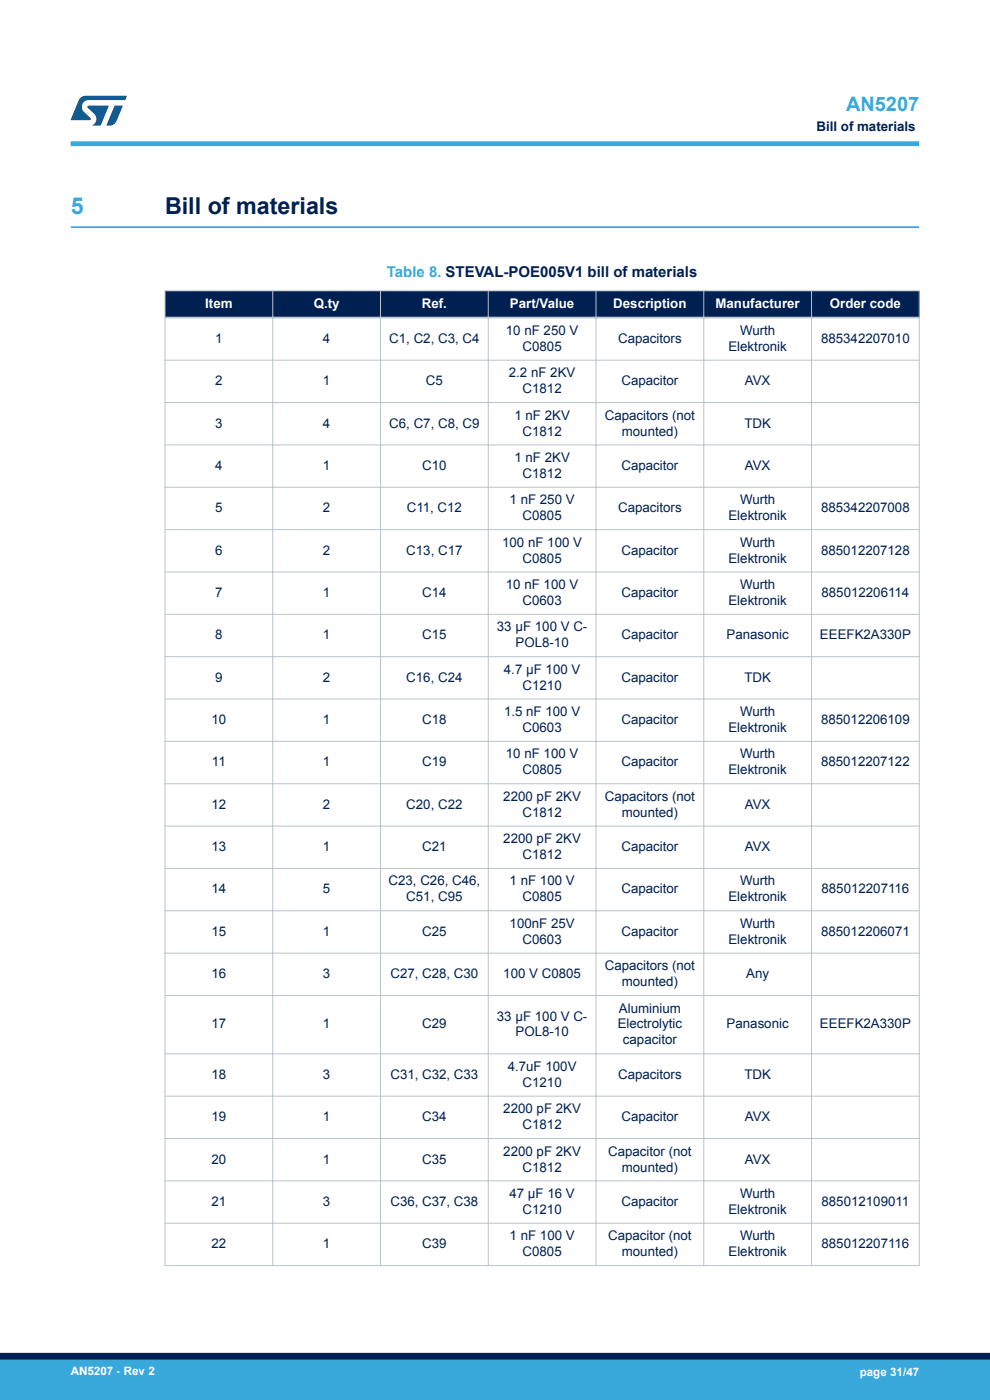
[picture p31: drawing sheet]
<svg xmlns="http://www.w3.org/2000/svg" width="210mm" height="297mm" viewBox="0 0 210 297" stroke-linecap="round" stroke-linejoin="round" font-family="sans-serif">
<defs><g id="words">
<text font-size="4.9" fill="#39a9dc" x="15" y="45.4">5</text>
<text font-size="4.9" fill="#002052" x="35" y="45.4">Bill of materials</text>
<text font-size="4.2" fill="#39a9dc" x="179.5" y="23.5">AN5207</text>
<text font-size="3.2" fill="#39a9dc" x="82.1" y="58.7">Table 8. STEVAL-POE005V1 bill of materials</text>
<g font-size="2.8" fill="#002052">
<text x="173.2" y="27.9">Bill of materials</text>
<text x="107.3" y="71">10 nF 250 V</text>
<text x="157" y="71">Wurth</text>
<text x="45.6" y="72.7">1</text>
<text x="68.5" y="72.7">4</text>
<text x="82.6" y="72.7">C1, C2, C3, C4</text>
<text x="110.8" y="74.4">C0805</text>
<text x="131.1" y="72.7">Capacitors</text>
<text x="154.5" y="74.4">Elektronik</text>
<text x="174.2" y="72.7">885342207010</text>
<text x="45.6" y="81.7">2</text>
<text x="68.5" y="81.7">1</text>
<text x="90.3" y="81.7">C5</text>
<text x="107.9" y="80">2.2 nF 2KV</text>
<text x="110.8" y="83.4">C1812</text>
<text x="131.8" y="81.7">Capacitor</text>
<text x="158" y="81.7">AVX</text>
<text x="109.1" y="89">1 nF 2KV</text>
<text x="128.3" y="89">Capacitors (not</text>
<text x="45.6" y="90.7">3</text>
<text x="68.5" y="90.7">4</text>
<text x="82.6" y="90.7">C6, C7, C8, C9</text>
<text x="110.8" y="92.4">C1812</text>
<text x="131.9" y="92.4">mounted)</text>
<text x="157.9" y="90.7">TDK</text>
<text x="45.6" y="99.7">4</text>
<text x="68.5" y="99.7">1</text>
<text x="89.6" y="99.7">C10</text>
<text x="109.1" y="98">1 nF 2KV</text>
<text x="110.8" y="101.4">C1812</text>
<text x="131.8" y="99.7">Capacitor</text>
<text x="158" y="99.7">AVX</text>
<text x="108.1" y="107">1 nF 250 V</text>
<text x="157" y="107">Wurth</text>
<text x="45.6" y="108.7">5</text>
<text x="68.5" y="108.7">2</text>
<text x="86.3" y="108.7">C11, C12</text>
<text x="110.8" y="110.4">C0805</text>
<text x="131.1" y="108.7">Capacitors</text>
<text x="154.5" y="110.4">Elektronik</text>
<text x="174.2" y="108.7">885342207008</text>
<text x="45.6" y="117.7">6</text>
<text x="68.5" y="117.7">2</text>
<text x="86.2" y="117.7">C13, C17</text>
<text x="106.5" y="116">100 nF 100 V</text>
<text x="110.8" y="119.4">C0805</text>
<text x="131.8" y="117.7">Capacitor</text>
<text x="154.5" y="119.4">Elektronik</text>
<text x="157" y="116">Wurth</text>
<text x="174.2" y="117.7">885012207128</text>
<text x="107.3" y="125">10 nF 100 V</text>
<text x="157" y="125">Wurth</text>
<text x="45.6" y="126.6">7</text>
<text x="68.5" y="126.6">1</text>
<text x="89.6" y="126.6">C14</text>
<text x="110.8" y="128.3">C0603</text>
<text x="131.8" y="126.6">Capacitor</text>
<text x="154.5" y="128.3">Elektronik</text>
<text x="174.3" y="126.6">885012206114</text>
<text x="45.6" y="135.6">8</text>
<text x="68.5" y="135.6">1</text>
<text x="89.6" y="135.6">C15</text>
<text x="105.4" y="133.9">33 µF 100 V C-</text>
<text x="109.4" y="137.3">POL8-10</text>
<text x="131.8" y="135.6">Capacitor</text>
<text x="154.1" y="135.6">Panasonic</text>
<text x="173.9" y="135.6">EEEFK2A330P</text>
<text x="106.9" y="142.9">4.7 µF 100 V</text>
<text x="45.6" y="144.6">9</text>
<text x="68.5" y="144.6">2</text>
<text x="86.2" y="144.6">C16, C24</text>
<text x="110.8" y="146.3">C1210</text>
<text x="131.8" y="144.6">Capacitor</text>
<text x="157.9" y="144.6">TDK</text>
<text x="44.9" y="153.6">10</text>
<text x="68.5" y="153.6">1</text>
<text x="89.6" y="153.6">C18</text>
<text x="106.9" y="151.9">1.5 nF 100 V</text>
<text x="110.8" y="155.3">C0603</text>
<text x="131.8" y="153.6">Capacitor</text>
<text x="154.5" y="155.3">Elektronik</text>
<text x="157" y="151.9">Wurth</text>
<text x="174.2" y="153.6">885012206109</text>
<text x="107.3" y="160.9">10 nF 100 V</text>
<text x="157" y="160.9">Wurth</text>
<text x="45" y="162.6">11</text>
<text x="68.5" y="162.6">1</text>
<text x="89.6" y="162.6">C19</text>
<text x="110.8" y="164.3">C0805</text>
<text x="131.8" y="162.6">Capacitor</text>
<text x="154.5" y="164.3">Elektronik</text>
<text x="174.2" y="162.6">885012207122</text>
<text x="44.9" y="171.6">12</text>
<text x="68.5" y="171.6">2</text>
<text x="86.2" y="171.6">C20, C22</text>
<text x="106.8" y="169.9">2200 pF 2KV</text>
<text x="110.8" y="173.3">C1812</text>
<text x="128.3" y="169.9">Capacitors (not</text>
<text x="131.9" y="173.3">mounted)</text>
<text x="158" y="171.6">AVX</text>
<text x="106.8" y="178.9">2200 pF 2KV</text>
<text x="44.9" y="180.6">13</text>
<text x="68.5" y="180.6">1</text>
<text x="89.6" y="180.6">C21</text>
<text x="110.8" y="182.2">C1812</text>
<text x="131.8" y="180.6">Capacitor</text>
<text x="158" y="180.6">AVX</text>
<text x="44.9" y="189.5">14</text>
<text x="68.5" y="189.5">5</text>
<text x="82.4" y="187.8">C23, C26, C46,</text>
<text x="86.2" y="191.2">C51, C95</text>
<text x="108.1" y="187.8">1 nF 100 V</text>
<text x="110.8" y="191.2">C0805</text>
<text x="131.8" y="189.5">Capacitor</text>
<text x="154.5" y="191.2">Elektronik</text>
<text x="157" y="187.8">Wurth</text>
<text x="174.3" y="189.5">885012207116</text>
<text x="108.1" y="196.8">100nF 25V</text>
<text x="157" y="196.8">Wurth</text>
<text x="44.9" y="198.5">15</text>
<text x="68.5" y="198.5">1</text>
<text x="89.6" y="198.5">C25</text>
<text x="110.8" y="200.2">C0603</text>
<text x="131.8" y="198.5">Capacitor</text>
<text x="154.5" y="200.2">Elektronik</text>
<text x="174.2" y="198.5">885012206071</text>
<text x="44.9" y="207.5">16</text>
<text x="68.5" y="207.5">3</text>
<text x="82.8" y="207.5">C27, C28, C30</text>
<text x="106.8" y="207.5">100 V C0805</text>
<text x="128.3" y="205.8">Capacitors (not</text>
<text x="131.9" y="209.2">mounted)</text>
<text x="158.3" y="207.5">Any</text>
<text x="131.3" y="214.8">Aluminium</text>
<text x="44.9" y="218.2">17</text>
<text x="68.5" y="218.2">1</text>
<text x="89.6" y="218.2">C29</text>
<text x="105.4" y="216.5">33 µF 100 V C-</text>
<text x="109.4" y="219.9">POL8-10</text>
<text x="131" y="218.2">Electrolytic</text>
<text x="132.1" y="221.6">capacitor</text>
<text x="154.1" y="218.2">Panasonic</text>
<text x="173.9" y="218.2">EEEFK2A330P</text>
<text x="107.7" y="227.2">4.7uF 100V</text>
<text x="44.9" y="228.9">18</text>
<text x="68.5" y="228.9">3</text>
<text x="82.8" y="228.9">C31, C32, C33</text>
<text x="110.8" y="230.6">C1210</text>
<text x="131.1" y="228.9">Capacitors</text>
<text x="157.9" y="228.9">TDK</text>
<text x="44.9" y="237.8">19</text>
<text x="68.5" y="237.8">1</text>
<text x="89.6" y="237.8">C34</text>
<text x="106.8" y="236.2">2200 pF 2KV</text>
<text x="110.8" y="239.5">C1812</text>
<text x="131.8" y="237.8">Capacitor</text>
<text x="158" y="237.8">AVX</text>
<text x="106.8" y="245.1">2200 pF 2KV</text>
<text x="129" y="245.1">Capacitor (not</text>
<text x="44.9" y="246.8">20</text>
<text x="68.5" y="246.8">1</text>
<text x="89.6" y="246.8">C35</text>
<text x="110.8" y="248.5">C1812</text>
<text x="131.9" y="248.5">mounted)</text>
<text x="158" y="246.8">AVX</text>
<text x="44.9" y="255.8">21</text>
<text x="68.5" y="255.8">3</text>
<text x="82.8" y="255.8">C36, C37, C38</text>
<text x="108.1" y="254.1">47 µF 16 V</text>
<text x="110.8" y="257.5">C1210</text>
<text x="131.8" y="255.8">Capacitor</text>
<text x="154.5" y="257.5">Elektronik</text>
<text x="157" y="254.1">Wurth</text>
<text x="174.3" y="255.8">885012109011</text>
<text x="108.1" y="263.1">1 nF 100 V</text>
<text x="129" y="263.1">Capacitor (not</text>
<text x="157" y="263.1">Wurth</text>
<text x="44.9" y="264.8">22</text>
<text x="68.5" y="264.8">1</text>
<text x="89.6" y="264.8">C39</text>
<text x="110.8" y="266.5">C0805</text>
<text x="131.9" y="266.5">mounted)</text>
<text x="154.5" y="266.5">Elektronik</text>
<text x="174.3" y="264.8">885012207116</text>
</g>
<g font-size="2.8" fill="#fff">
<text x="43.5" y="65.3">Item</text>
<text x="66.5" y="65.3">Q.ty</text>
<text x="89.5" y="65.3">Ref.</text>
<text x="108.2" y="65.3">Part/Value</text>
<text x="130.1" y="65.3">Description</text>
<text x="151.8" y="65.3">Manufacturer</text>
<text x="176" y="65.3">Order code</text>
</g>
<g font-size="2.5" fill="#fff">
<text x="15" y="291.6">AN5207 - Rev 2</text>
<text x="182.4" y="291.9">page 31/47</text>
</g>
</g></defs>
<path d="M15 48.2h180" fill="none" stroke="#39a9dc" stroke-width=".4"/>
<g fill="#002052">
<path d="M35 61.7h160v5.7h-160z" fill-rule="evenodd"/>
<path d="M35 61.7h160v5.7h-160z" fill-rule="evenodd"/>
</g>
<g fill="none" stroke="#b9c4ca" stroke-width=".21">
<path d="M34.9 76.4h160.2M34.9 61.7h160.2M35 61.6v207M57.9 61.6v207M80.7 61.6v207M103.6 61.6v207M126.4 61.6v207M149.3 61.6v207M172.1 61.6v207M195 61.6v207M34.9 85.4h160.2M34.9 94.4h160.2"/>
<path d="M34.9 103.4h160.2M34.9 112.4h160.2M34.9 121.3h160.2M34.9 130.3h160.2M34.9 139.3h160.2M34.9 148.3h160.2M34.9 157.3h160.2M34.9 166.3h160.2M34.9 175.2h160.2M34.9 184.2h160.2M34.9 193.2h160.2M34.9 202.2h160.2"/>
<path d="M34.9 211.2h160.2M34.9 223.6h160.2M34.9 232.5h160.2M34.9 241.5h160.2M34.9 250.5h160.2M34.9 259.5h160.2M34.9 268.5h160.2"/>
</g>
<path d="M34.9 67.4h160.2" fill="none" stroke="#b9c4ca" stroke-width=".35"/>
<path d="M15 30.5h180" fill="none" stroke="#39a9dc" stroke-width="1"/>
<g fill="#005288">
<path d="M17.1 20.7l1.1-.4 8.7 .1-.4 .8h-7.6a1.45 1.45 0 0 0-1.4 .9 1.45 1.45 0 0 0 .2 1.6l1.5 1.3v.4l-4.2 .1 1.7-4.2z"/>
<path d="M24.3 22.4l1.7 .1-1.3 3.2a1.6 1.6 0 0 1-1.5 .9l-.6-.1z"/>
<path d="M18.6 22.5h4.5l-1.8 4.1h-1.7a1.54 1.54 0 0 0 .4-2.4l-1.4-1.3z"/>
</g>
<g fill="#39a9dc">
<path d="M0 288.4h210v8.6h-210z" fill-rule="evenodd"/>
<path d="M-.1 288.4h210.2v4.4h-210.2z" fill-rule="evenodd"/>
</g>
<path d="M0 287.7h210" fill="none" stroke="#002052" stroke-width="1.4"/>
<use href="#words"/>
</svg>
